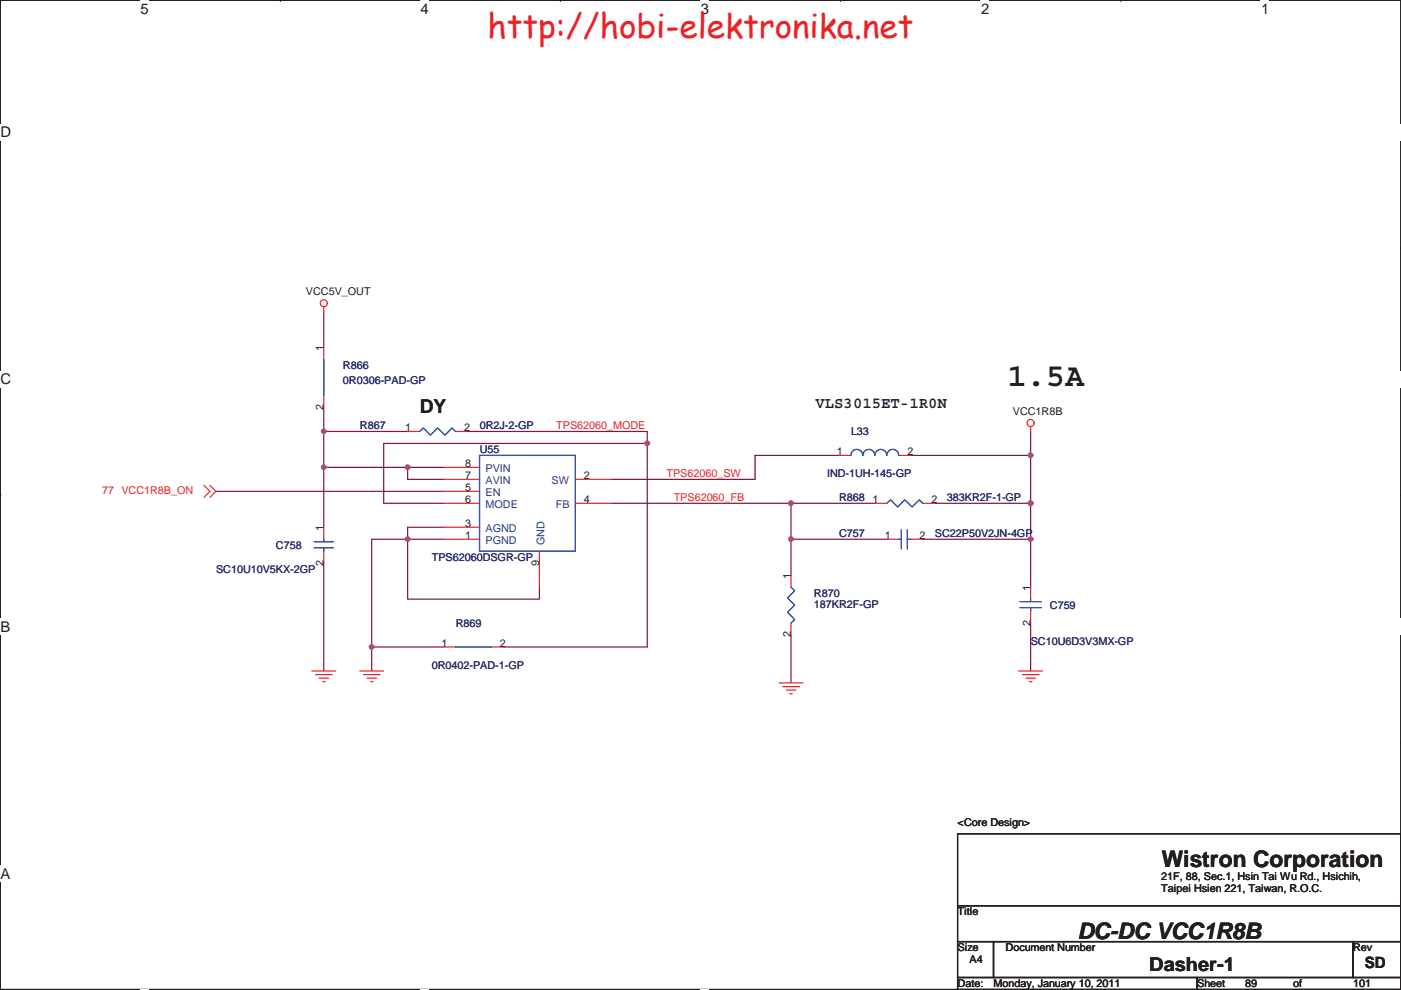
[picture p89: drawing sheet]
<svg xmlns="http://www.w3.org/2000/svg" width="297mm" height="210mm" viewBox="0 0 297 210" stroke-linecap="round" stroke-linejoin="round" font-family="sans-serif">
<defs><g id="words">
<text font-size="7.1" fill="#ed2024" x="103.3" y="8.1">http://hobi-elektronika.net</text>
<text font-size="6.9" fill="#231f20" x="213.5" y="82">1.5A</text>
<g font-size="4.8" fill="#231f20">
<text x="246.3" y="183.9">Wistron Corporation</text>
<text x="228.4" y="199.1">DC-DC VCC1R8B</text>
</g>
<g font-size="4.1" fill="#231f20">
<text x="89" y="87.7">DY</text>
<text x="243.7" y="206">Dasher-1</text>
</g>
<g font-size="3.3" fill="#231f20">
<text x="172.9" y="86.6">VLS3015ET-1R0N</text>
<text x="289.4" y="205.4">SD</text>
</g>
<g font-size="3.1" fill="#231f20">
<text x="29.8" y="2.9">5</text>
<text x="89.2" y="2.9">4</text>
<text x="148.6" y="2.9">3</text>
<text x="208" y="2.9">2</text>
<text x="267.4" y="2.9">1</text>
<text x=".1" y="29.1">D</text>
<text x=".1" y="81.5">C</text>
<text x=".1" y="134">B</text>
<text x=".1" y="186.4">A</text>
</g>
<g font-size="2.3" fill="#231f20">
<text x="64.9" y="62.6">VCC5V_OUT</text>
<text x="68.6" y="74.5" transform="rotate(-90 68.6 74.5)">1</text>
<text x="68.6" y="87" transform="rotate(-90 68.6 87)">2</text>
<text x="214.7" y="88">VCC1R8B</text>
<text x="85.9" y="91.5">1</text>
<text x="98.4" y="91.5">2</text>
<text x="98.6" y="101.6">7</text>
<text x="98.6" y="99.1">8</text>
<text x="123.8" y="101.6">2</text>
<text x="177.4" y="96.6">1</text>
<text x="192.4" y="96.6">2</text>
<text x="98.6" y="104.2">5</text>
<text x="98.6" y="106.7">6</text>
<text x="123.8" y="106.7">4</text>
<text x="185" y="106.7">1</text>
<text x="197.5" y="106.7">2</text>
<text x="68.6" y="112.6" transform="rotate(-90 68.6 112.6)">1</text>
<text x="98.6" y="111.8">3</text>
<text x="68.6" y="120" transform="rotate(-90 68.6 120)">2</text>
<text x="98.6" y="114.3">1</text>
<text x="114.3" y="120" transform="rotate(-90 114.3 120)">9</text>
<text x="187.6" y="114.3">1</text>
<text x="194.9" y="114.3">2</text>
<text x="167.7" y="122.8" transform="rotate(-90 167.7 122.8)">1</text>
<text x="218.5" y="125.3" transform="rotate(-90 218.5 125.3)">1</text>
<text x="93.6" y="137.2">1</text>
<text x="106" y="137.2">2</text>
<text x="167.7" y="135.2" transform="rotate(-90 167.7 135.2)">2</text>
<text x="218.5" y="132.7" transform="rotate(-90 218.5 132.7)">2</text>
<text x="203" y="175.1">&lt;Core Design&gt;</text>
<text x="246.2" y="186.6">21F, 88, Sec.1, Hsin Tai Wu Rd., Hsichih,</text>
<text x="246.2" y="189.2">Taipei Hsien 221, Taiwan, R.O.C.</text>
<text x="203" y="194.2">Title</text>
<text x="203" y="201.8">Size</text>
<text x="213.2" y="201.8">Document Number</text>
<text x="286.9" y="201.8">Rev</text>
<text x="203" y="209.4">Date:</text>
<text x="205.6" y="204.3">A4</text>
<text x="210.7" y="209.4">Monday, January 10, 2011</text>
<text x="253.8" y="209.4">Sheet</text>
<text x="264" y="209.4">89</text>
<text x="274.2" y="209.4">of</text>
<text x="286.9" y="209.4">101</text>
</g>
<g font-size="2.3" fill="#2d2d72">
<text x="72.7" y="78.4">R866</text>
<text x="72.7" y="81.4">0R0306-PAD-GP</text>
<text x="76.3" y="91.1">R867</text>
<text x="101.7" y="91.1">0R2J-2-GP</text>
<text x="180.4" y="92.3">L33</text>
<text x="101.7" y="96.1">U55</text>
<text x="175.3" y="101.2">IND-1UH-145-GP</text>
<text x="177.9" y="106.3">R868</text>
<text x="200.8" y="106.3">383KR2F-1-GP</text>
<text x="177.9" y="113.9">C757</text>
<text x="198.2" y="113.9">SC22P50V2JN-4GP</text>
<text x="58.5" y="116.5">C758</text>
<text x="91.5" y="119">TPS62060DSGR-GP</text>
<text x="45.8" y="121.5">SC10U10V5KX-2GP</text>
<text x="172.6" y="126.6">R870</text>
<text x="172.6" y="128.9">187KR2F-GP</text>
<text x="222.6" y="129.2">C759</text>
<text x="96.6" y="133">R869</text>
<text x="218.5" y="136.8">SC10U6D3V3MX-GP</text>
<text x="91.5" y="141.9">0R0402-PAD-1-GP</text>
</g>
<g font-size="2.3" fill="#ec2426">
<text x="117.9" y="91">TPS62060_MODE</text>
<text x="141.3" y="101.2">TPS62060_SW</text>
<text x="21.7" y="104.8">77 VCC1R8B_ON</text>
<text x="142.8" y="106.3">TPS62060_FB</text>
</g>
<g font-size="2.3" fill="#1d437e">
<text x="103" y="100.2">PVIN</text>
<text x="103" y="105.3">EN</text>
<text x="103" y="107.8">MODE</text>
<text x="103" y="102.7">AVIN</text>
<text x="116.9" y="102.7">SW</text>
<text x="117.8" y="107.8">FB</text>
<text x="103" y="112.9">AGND</text>
<text x="103" y="115.4">PGND</text>
<text x="115.4" y="115.7" transform="rotate(-90 115.4 115.7)">GND</text>
</g>
</g></defs>
<path d="M.1 .1h296.9v209.8h-296.9z" fill="none" stroke="#231f20" stroke-width=".25"/>
<g fill="#fff">
<path d="M29.8 .1h1.7v3.5h-1.7z"/>
<path d="M29.8 209.9h1.7z"/>
</g>
<path d="M59.4 .1h.1M59.4 209.9h.1" fill="none" stroke="#231f20" stroke-width=".25"/>
<g fill="#fff">
<path d="M89.1 .1h1.7v3.5h-1.7z"/>
<path d="M89.1 209.9h1.7z"/>
</g>
<path d="M118.8 .1h.1M118.8 209.9h.1" fill="none" stroke="#231f20" stroke-width=".25"/>
<g fill="#fff">
<path d="M148.5 .1h1.8v3.5h-1.8z"/>
<path d="M148.5 209.9h1.8z"/>
</g>
<path d="M178.2 .1h.1M178.2 209.9h.1" fill="none" stroke="#231f20" stroke-width=".25"/>
<g fill="#fff">
<path d="M207.9 .1h1.7v3.5h-1.7z"/>
<path d="M207.9 209.9h1.7z"/>
</g>
<path d="M237.6 .1h.1M237.6 209.9h.1" fill="none" stroke="#231f20" stroke-width=".25"/>
<g fill="#fff">
<path d="M267.3 .1h1.7v3.5h-1.7z"/>
<path d="M267.3 209.9h1.7z"/>
<path d="M.1 26.3h2.2v3.5h-2.2z"/>
<path d="M297 26.3v3.5z"/>
<path d="M.1 78.7h2.2v3.5h-2.2z"/>
<path d="M297 78.7v3.5z"/>
</g>
<path d="M.1 52.5h.1M297 52.5h.1" fill="none" stroke="#231f20" stroke-width=".25"/>
<g fill="#fff">
<path d="M.1 131.2h2.1v3.5h-2.1z"/>
<path d="M297 131.2v3.5z"/>
</g>
<path d="M.1 105h.1M297 105h.1" fill="none" stroke="#231f20" stroke-width=".25"/>
<path d="M.1 105h.1" fill="none" stroke="#231f20" stroke-width=".21"/>
<path d="M297 105h.1" fill="none" stroke="#231f20" stroke-width=".21"/>
<g fill="#fff">
<path d="M.1 183.6h2.1v3.5h-2.1z"/>
<path d="M297 183.6v3.5z"/>
</g>
<path d="M.1 157.4h.1M297 157.4h.1" fill="none" stroke="#231f20" stroke-width=".25"/>
<path d="M86.4 114.4h7.7" fill="none" stroke="#7f1542" stroke-width=".25"/>
<circle cx="86.4" cy="114.4" r=".49" fill="#b8529f"/>
<circle cx="86.4" cy="114.4" r=".49" fill="none" stroke="#b8529f" stroke-width=".25"/>
<path d="M78.8 114.4v22.8" fill="none" stroke="#7f1542" stroke-width=".25"/>
<circle cx="78.8" cy="137.2" r=".49" fill="#b8529f"/>
<circle cx="78.8" cy="137.2" r=".49" fill="none" stroke="#b8529f" stroke-width=".25"/>
<path d="M86.4 99.1h7.7M86.4 111.8h7.7" fill="none" stroke="#7f1542" stroke-width=".25"/>
<circle cx="86.4" cy="99.1" r=".49" fill="#b8529f"/>
<circle cx="86.4" cy="99.1" r=".49" fill="none" stroke="#b8529f" stroke-width=".25"/>
<path d="M68.7 91.5v20.3M68.7 119.5v22.8" fill="none" stroke="#7f1542" stroke-width=".25"/>
<circle cx="68.7" cy="91.5" r=".49" fill="#b8529f"/>
<circle cx="68.7" cy="91.5" r=".49" fill="none" stroke="#b8529f" stroke-width=".25"/>
<path d="M68.7 66.1v7.6M68.7 86.4v5.1h17.7M99.1 91.5h38.1M167.7 106.8h17.8M94.1 137.2h-15.3v5.1M106.8 137.2h30.4" fill="none" stroke="#7f1542" stroke-width=".25"/>
<circle cx="167.7" cy="106.7" r=".49" fill="#b8529f"/>
<circle cx="167.7" cy="106.7" r=".49" fill="none" stroke="#b8529f" stroke-width=".25"/>
<path d="M129.6 101.7h30.5M198.2 106.8h20.3M218.5 114.4v10.1M167.7 134.7v10.2" fill="none" stroke="#7f1542" stroke-width=".25"/>
<circle cx="218.5" cy="114.4" r=".49" fill="#b8529f"/>
<circle cx="218.5" cy="114.4" r=".49" fill="none" stroke="#b8529f" stroke-width=".25"/>
<path d="M218.5 96.6v10.2M195.7 114.4h22.8M218.5 132.2v10.1" fill="none" stroke="#7f1542" stroke-width=".25"/>
<circle cx="218.5" cy="106.7" r=".49" fill="#b8529f"/>
<circle cx="218.5" cy="106.7" r=".49" fill="none" stroke="#b8529f" stroke-width=".25"/>
<path d="M193.1 96.6h25.4" fill="none" stroke="#7f1542" stroke-width=".25"/>
<circle cx="218.5" cy="96.6" r=".49" fill="#b8529f"/>
<circle cx="218.5" cy="96.6" r=".49" fill="none" stroke="#b8529f" stroke-width=".25"/>
<path d="M137.2 94.1v43.1M218.5 91.5v5.1" fill="none" stroke="#7f1542" stroke-width=".25"/>
<circle cx="137.2" cy="94" r=".49" fill="#b8529f"/>
<circle cx="137.2" cy="94" r=".49" fill="none" stroke="#b8529f" stroke-width=".25"/>
<path d="M218.5 106.8v7.6" fill="none" stroke="#7f1542" stroke-width=".25"/>
<circle cx="218.5" cy="106.7" r=".49" fill="#b8529f"/>
<circle cx="218.5" cy="106.7" r=".49" fill="none" stroke="#b8529f" stroke-width=".25"/>
<path d="M177.9 96.6h-17.8v5.1M129.6 106.8h38.1M188 114.4h-20.3v7.6" fill="none" stroke="#7f1542" stroke-width=".25"/>
<circle cx="167.7" cy="114.4" r=".49" fill="#b8529f"/>
<circle cx="167.7" cy="114.4" r=".49" fill="none" stroke="#b8529f" stroke-width=".25"/>
<path d="M68.7 99.1h17.7v2.6h7.7M137.2 91.5v2.6h-55.8v12.7h12.7M45.8 104.2h48.3M86.4 111.8v2.6h-7.6M86.4 114.4v12.7h28v-2.6M167.7 106.8v7.6" fill="none" stroke="#7f1542" stroke-width=".25"/>
<circle cx="68.7" cy="99.1" r=".49" fill="#b8529f"/>
<circle cx="68.7" cy="99.1" r=".49" fill="none" stroke="#b8529f" stroke-width=".25"/>
<g fill="none" stroke="#ec2426" stroke-width=".25">
<path d="M68.7 65.1v1M68.7 73.7v2.6M68.7 83.9v2.5M86.4 91.5h2.6M94.1 99.1h7.6M96.6 91.5h2.5M177.9 96.6h2.5M190.6 96.6h2.5M218.5 90.5v1M43.3 102.9l1.2 1.3-1.2 1.3M44.5 102.9l1.3 1.3-1.3 1.3M68.7 111.8v2.6"/>
<path d="M68.7 116.9v2.6M94.1 114.4h7.6M94.1 106.8h7.6M94.1 101.7h7.6M94.1 111.8h7.6M94.1 104.2h7.6M114.4 116.9v7.6M122 106.8h7.6M122 101.7h7.6M185.5 106.8h2.5M188 114.4h2.6M193.1 114.4h2.6"/>
<path d="M195.7 106.8h2.5M94.1 137.2h2.5M104.2 137.2h2.6M167.7 122v2.5M167.7 132.2v2.5M218.5 124.5v2.6M218.5 129.6v2.6M66.1 142.3h5.1M66.9 143.1h3.5M67.7 143.8h2M68.4 144.6h.5M76.3 142.3h5.1"/>
<path d="M77 143.1h3.6M77.8 143.8h2M78.6 144.6h.5M165.2 144.9h5.1M165.9 145.6h3.6M166.7 146.4h2M167.5 147.1h.5M216 142.3h5.1M216.7 143.1h3.6M217.5 143.8h2M218.3 144.6h.5"/>
<circle cx="68.6" cy="64.3" r=".75"/>
<circle cx="218.5" cy="89.7" r=".75"/>
</g>
<path d="M203 176.9h94v15.2h-94zM203 192.1h94v7.6h-94zM203 199.7h7.6v7.6h-7.6zM210.6 199.7h76.2v7.6h-76.2zM286.8 199.7h10.2v7.6h-10.2zM203 207.3h50.8v2.6h-50.8zM253.8 207.3h43.2v2.6h-43.2z" fill="none" stroke="#231f20" stroke-width=".25"/>
<g fill="none" stroke="#3a53a4" stroke-width=".25">
<path d="M68.7 76.3v7.6M89 91.5l.7-.7 1.6 1.5 1.5-1.5 1.5 1.5 1.5-1.5 .8 .7M101.7 96.6h20.3v20.3h-20.3zM180.4 96.6a1.25 1.25 0 0 1 1.3-1.3 1.25 1.25 0 0 1 1.2 1.3M183 96.6a1.25 1.25 0 0 1 1.2-1.3 1.25 1.25 0 0 1 1.3 1.3M185.5 96.6a1.25 1.25 0 0 1 1.2-1.3 1.25 1.25 0 0 1 1.3 1.3 1.27 1.27 0 0 1 1.3-1.3 1.27 1.27 0 0 1 1.2 1.3M66.6 114.9h4.1M66.6 116.2h4.1M68.7 114.4v.5M68.7 116.2v.7M188 106.8l.8-.8 1.5 1.5 1.5-1.5 1.6 1.5 1.5-1.5 .8 .8M190.6 114.4h.5"/>
<path d="M191.1 112.4v4M192.4 112.4v4M192.4 114.4h.7M96.6 137.2h7.6M167.7 124.5l.8 .8-1.5 1.5 1.5 1.5-1.5 1.6 1.5 1.5-.8 .8M216.3 128.9h4.5M216.3 127.6h4.5M218.5 127.1v.5M218.5 128.9v.7"/>
</g>
<circle cx="86.4" cy="114.4" r=".49" fill="#b8529f"/>
<circle cx="86.4" cy="114.4" r=".49" fill="none" stroke="#b8529f" stroke-width=".25"/>
<circle cx="78.8" cy="137.2" r=".49" fill="#b8529f"/>
<circle cx="78.8" cy="137.2" r=".49" fill="none" stroke="#b8529f" stroke-width=".25"/>
<circle cx="86.4" cy="99.1" r=".49" fill="#b8529f"/>
<circle cx="86.4" cy="99.1" r=".49" fill="none" stroke="#b8529f" stroke-width=".25"/>
<circle cx="68.7" cy="91.5" r=".49" fill="#b8529f"/>
<circle cx="68.7" cy="91.5" r=".49" fill="none" stroke="#b8529f" stroke-width=".25"/>
<circle cx="167.7" cy="106.7" r=".49" fill="#b8529f"/>
<circle cx="167.7" cy="106.7" r=".49" fill="none" stroke="#b8529f" stroke-width=".25"/>
<circle cx="218.5" cy="114.4" r=".49" fill="#b8529f"/>
<circle cx="218.5" cy="114.4" r=".49" fill="none" stroke="#b8529f" stroke-width=".25"/>
<circle cx="218.5" cy="106.7" r=".49" fill="#b8529f"/>
<circle cx="218.5" cy="106.7" r=".49" fill="none" stroke="#b8529f" stroke-width=".25"/>
<circle cx="218.5" cy="96.6" r=".49" fill="#b8529f"/>
<circle cx="218.5" cy="96.6" r=".49" fill="none" stroke="#b8529f" stroke-width=".25"/>
<circle cx="137.2" cy="94" r=".49" fill="#b8529f"/>
<circle cx="137.2" cy="94" r=".49" fill="none" stroke="#b8529f" stroke-width=".25"/>
<circle cx="218.5" cy="106.7" r=".49" fill="#b8529f"/>
<circle cx="218.5" cy="106.7" r=".49" fill="none" stroke="#b8529f" stroke-width=".25"/>
<circle cx="167.7" cy="114.4" r=".49" fill="#b8529f"/>
<circle cx="167.7" cy="114.4" r=".49" fill="none" stroke="#b8529f" stroke-width=".25"/>
<circle cx="68.7" cy="99.1" r=".49" fill="#b8529f"/>
<circle cx="68.7" cy="99.1" r=".49" fill="none" stroke="#b8529f" stroke-width=".25"/>
<use href="#words"/>
</svg>
